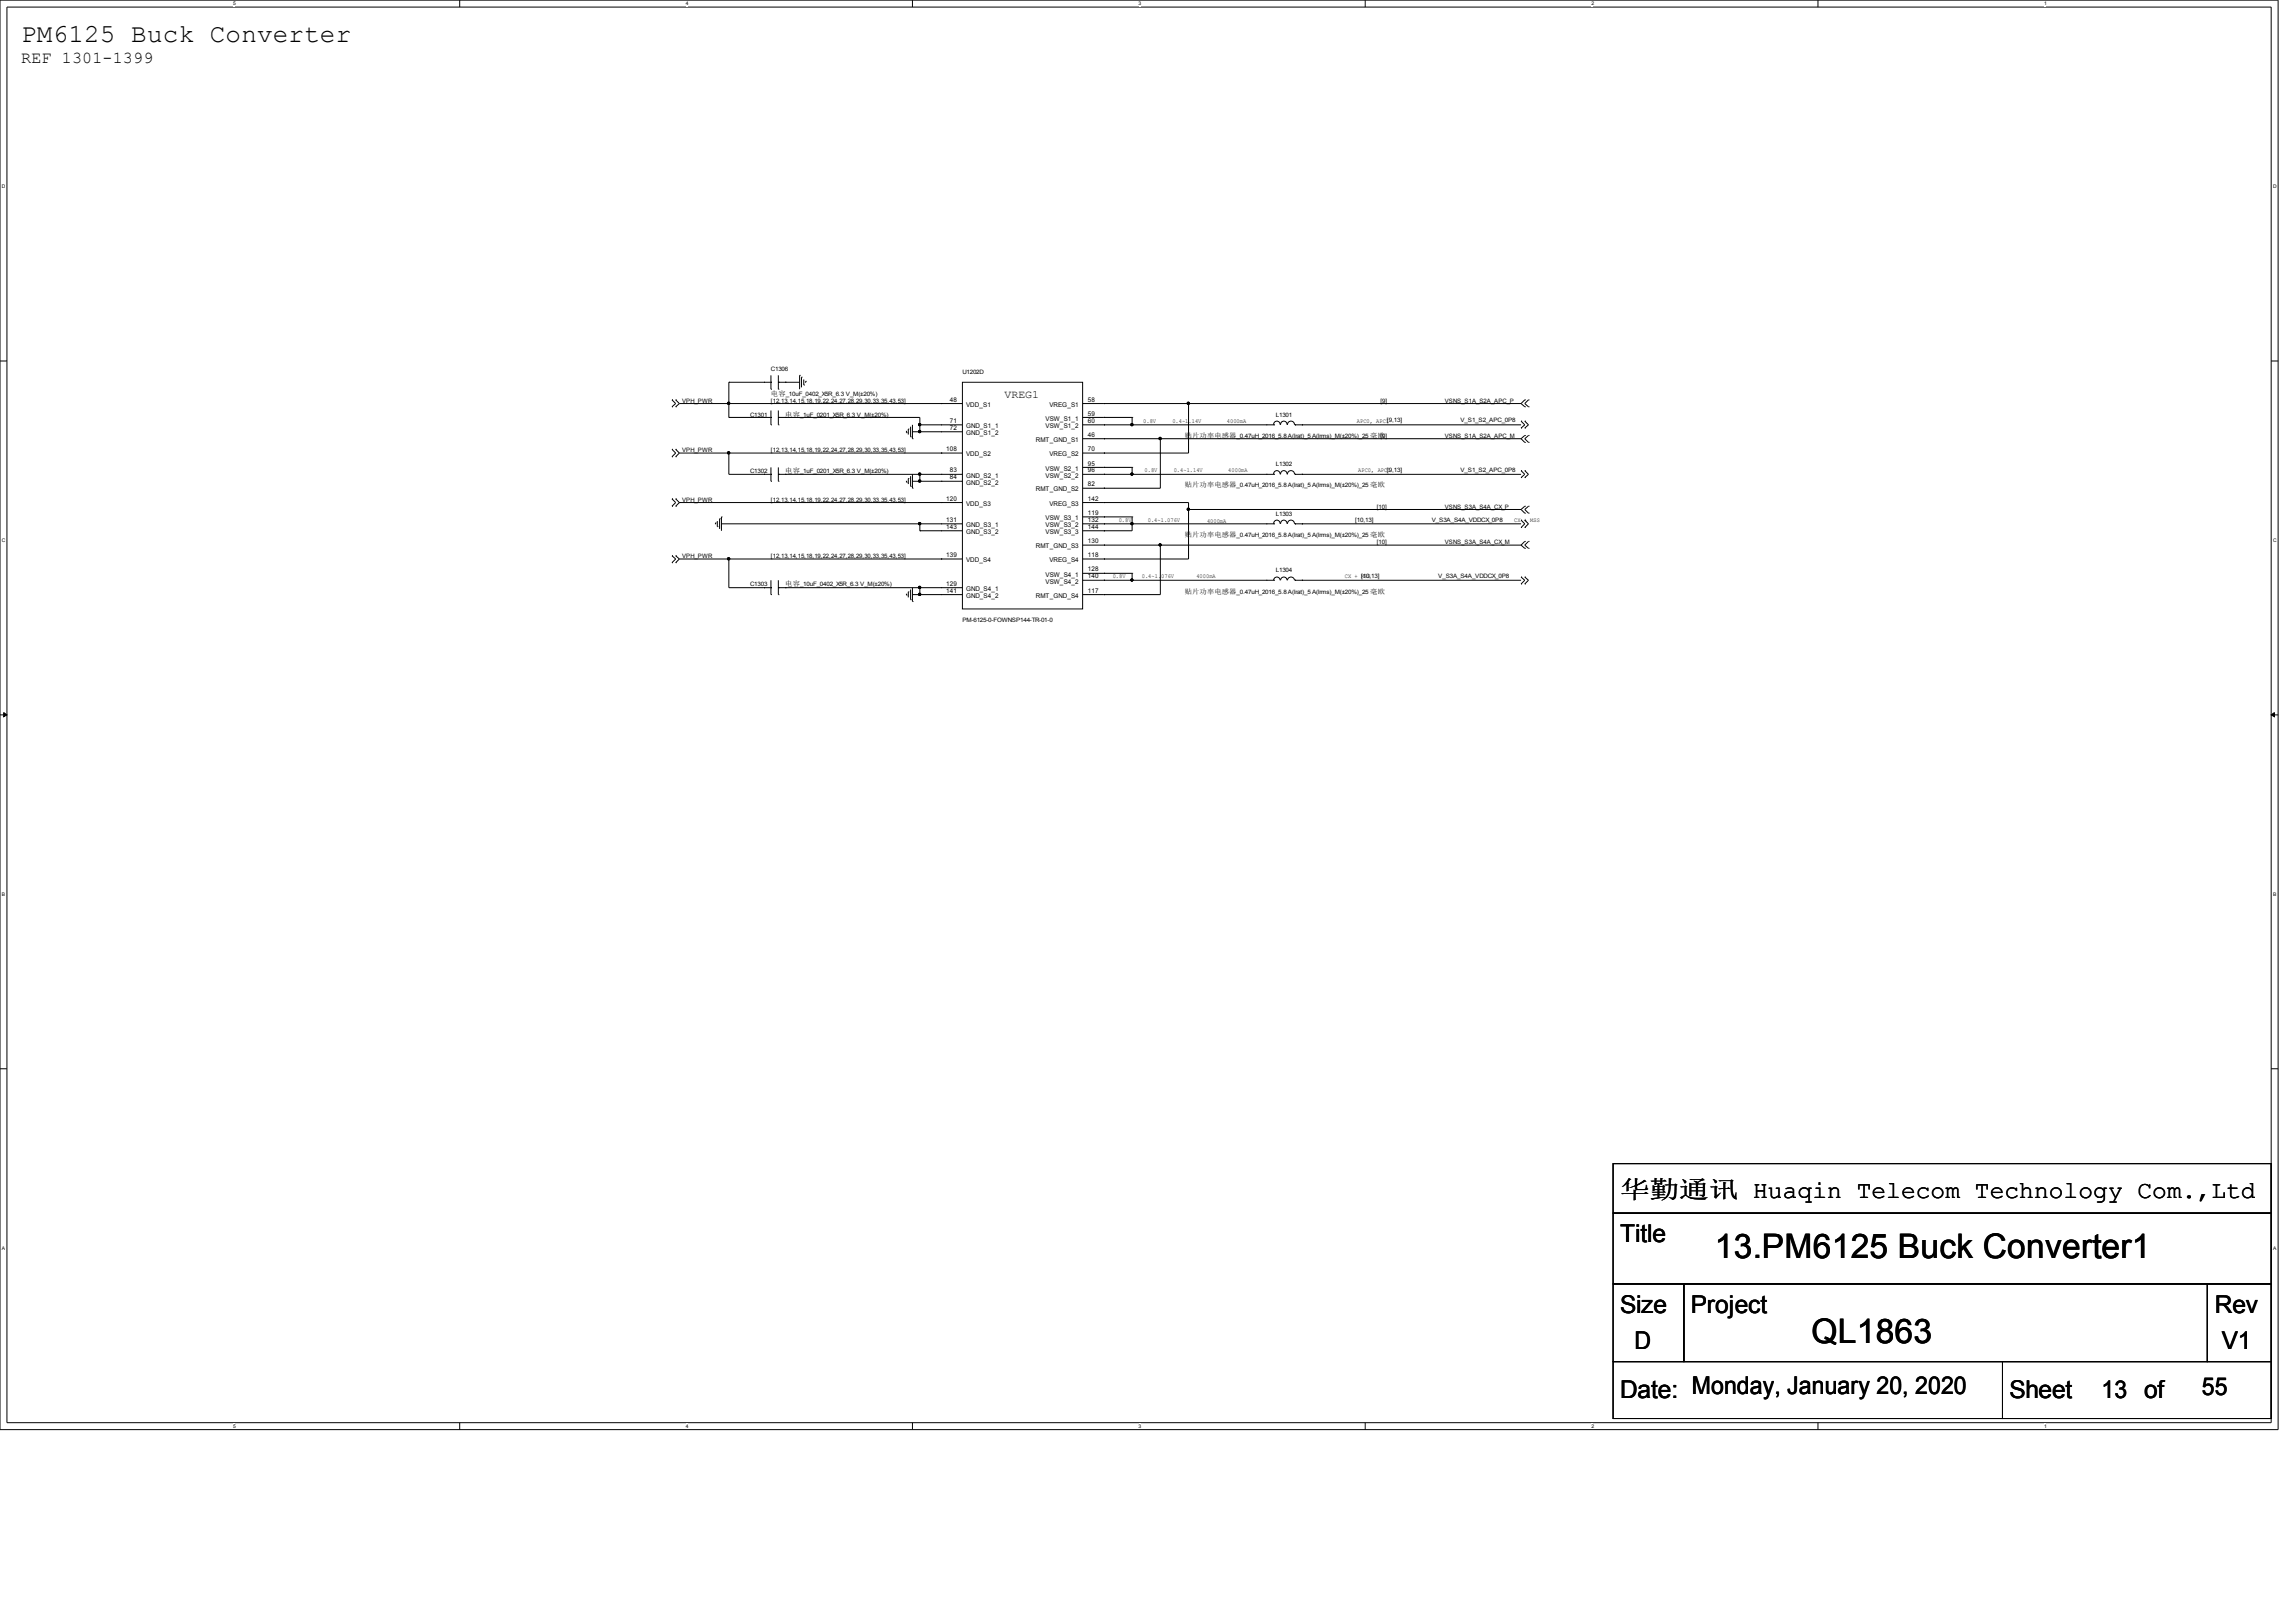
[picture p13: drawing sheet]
<svg xmlns="http://www.w3.org/2000/svg" width="420mm" height="297mm" viewBox="0 0 420 297" stroke-linecap="round" stroke-linejoin="round" font-family="sans-serif">
<defs><g id="words">
<g font-size="6.2">
<text x="313.9" y="230.3">13.PM6125 Buck Converter1</text>
<text x="331.6" y="245.7">QL1863</text>
</g>
<text font-size="4.7" x="3.9" y="7.7">PM6125 Buck Converter</text>
<g font-size="4.5">
<text x="296.6" y="219.2">华勤通讯 Huaqin Telecom Technology Com.,Ltd</text>
<text x="296.6" y="227.4">Title</text>
<text x="296.6" y="240.3">Size</text>
<text x="309.5" y="240.3">Project</text>
<text x="405.5" y="240.3">Rev</text>
<text x="299.2" y="246.8">D</text>
<text x="406.7" y="246.8">V1</text>
<text x="296.6" y="255.9">Date: Monday, January 20, 2020</text>
<text x="367.9" y="255.9">Sheet</text>
<text x="384.7" y="255.9">13 of</text>
<text x="403.1" y="255.4">55</text>
</g>
<text font-size="3" x="3.9" y="11.5">REF 1301-1399</text>
<text font-size="2" x="183.9" y="72.9">VREG1</text>
<g font-size="1.3">
<text x="141.1" y="72.5">电容</text>
<text x="143.8" y="76.2">电容</text>
<text x="216.9" y="80.1">贴片功率电感器</text>
<text x="250.9" y="80.1">毫欧</text>
<text x="143.8" y="86.6">电容</text>
<text x="216.9" y="89.2">贴片功率电感器</text>
<text x="250.9" y="89.2">毫欧</text>
<text x="216.9" y="98.2">贴片功率电感器</text>
<text x="250.9" y="98.2">毫欧</text>
<text x="143.8" y="107.3">电容</text>
<text x="216.9" y="108.7">贴片功率电感器</text>
<text x="250.9" y="108.7">毫欧</text>
</g>
<g font-size="1.2">
<text x="173.9" y="73.5">48</text>
<text x="173.9" y="77.4">71</text>
<text x="176.9" y="74.5">VDD_S1</text>
<text x="191.4" y="77">VSW_S1_1</text>
<text x="192.1" y="74.5">VREG_S1</text>
<text x="199.1" y="73.5">58</text>
<text x="199.1" y="76.1">59</text>
<text x="199.1" y="77.4">60</text>
<text x="173.2" y="82.6">108</text>
<text x="173.9" y="78.7">72</text>
<text x="176.9" y="78.3">GND_S1_1</text>
<text x="176.9" y="79.6">GND_S1_2</text>
<text x="176.9" y="83.5">VDD_S2</text>
<text x="189.7" y="80.9">RMT_GND_S1</text>
<text x="191.4" y="78.3">VSW_S1_2</text>
<text x="192.1" y="83.5">VREG_S2</text>
<text x="199.1" y="80">46</text>
<text x="199.1" y="82.6">70</text>
<text x="173.9" y="86.5">83</text>
<text x="173.9" y="87.7">84</text>
<text x="176.9" y="87.4">GND_S2_1</text>
<text x="176.9" y="88.7">GND_S2_2</text>
<text x="189.7" y="89.9">RMT_GND_S2</text>
<text x="191.4" y="86.1">VSW_S2_1</text>
<text x="191.4" y="87.4">VSW_S2_2</text>
<text x="199.1" y="85.2">95</text>
<text x="199.1" y="86.5">96</text>
<text x="199.1" y="89">82</text>
<text x="173.2" y="91.6">120</text>
<text x="173.2" y="95.5">131</text>
<text x="176.9" y="92.6">VDD_S3</text>
<text x="191.4" y="95.2">VSW_S3_1</text>
<text x="192.1" y="92.6">VREG_S3</text>
<text x="199.1" y="91.6">142</text>
<text x="199.1" y="94.3">119</text>
<text x="199.1" y="95.5">132</text>
<text x="173.2" y="96.8">143</text>
<text x="173.2" y="102">139</text>
<text x="176.9" y="96.5">GND_S3_1</text>
<text x="176.9" y="97.7">GND_S3_2</text>
<text x="189.7" y="100.4">RMT_GND_S3</text>
<text x="191.4" y="96.5">VSW_S3_2</text>
<text x="191.4" y="97.7">VSW_S3_3</text>
<text x="199.1" y="96.8">144</text>
<text x="199.1" y="99.4">130</text>
<text x="199.1" y="102">118</text>
<text x="173.2" y="107.2">129</text>
<text x="176.9" y="102.9">VDD_S4</text>
<text x="191.4" y="105.5">VSW_S4_1</text>
<text x="191.4" y="106.8">VSW_S4_2</text>
<text x="192.1" y="102.9">VREG_S4</text>
<text x="199.1" y="104.6">128</text>
<text x="199.1" y="105.9">140</text>
<text x="173.2" y="108.5">141</text>
<text x="176.9" y="108.1">GND_S4_1</text>
<text x="176.9" y="109.4">GND_S4_2</text>
<text x="189.7" y="109.4">RMT_GND_S4</text>
<text x="199.1" y="108.5">117</text>
</g>
<g font-size="1.1">
<text x="141.1" y="67.8">C1306</text>
<text x="176.2" y="68.4">U1202D</text>
<text x="124.9" y="73.7">VPH_PWR</text>
<text x="137.3" y="76.2">C1301</text>
<text x="141.1" y="73.7">[12,13,14,15,18,19,22,24,27,28,29,30,33,35,43,53]</text>
<text x="143.8" y="72.5">_10uF_0402_X5R_6.3 V_M(±20%)</text>
<text x="146.5" y="76.2">_1uF_0201_X5R_6.3 V_M(±20%)</text>
<text x="209.3" y="77.4">0.8V</text>
<text x="214.6" y="77.4">0.4~1.14V</text>
<text x="224.6" y="77.4">4000mA</text>
<text x="233.6" y="76.2">L1301</text>
<text x="248.4" y="77.4">APC0, APC1[9,13]</text>
<text x="252.7" y="73.7">[9]</text>
<text x="264.5" y="73.7">VSNS_S1A_S2A_APC_P</text>
<text x="267.4" y="77.2">V_S1_S2_APC_0P8</text>
<text x="124.9" y="82.7">VPH_PWR</text>
<text x="141.1" y="82.7">[12,13,14,15,18,19,22,24,27,28,29,30,33,35,43,53]</text>
<text x="226.4" y="80.1">_0.47uH_2016_5.8 A(lrat)_5 A(lrms)_M(±20%)_25</text>
<text x="252.7" y="80.1">[9]</text>
<text x="264.5" y="80.1">VSNS_S1A_S2A_APC_M</text>
<text x="137.3" y="86.6">C1302</text>
<text x="146.5" y="86.6">_1uF_0201_X5R_6.3 V_M(±20%)</text>
<text x="209.5" y="86.4">0.8V</text>
<text x="214.9" y="86.4">0.4~1.14V</text>
<text x="224.9" y="86.4">4000mA</text>
<text x="226.4" y="89.2">_0.47uH_2016_5.8 A(lrat)_5 A(lrms)_M(±20%)_25</text>
<text x="233.6" y="85.3">L1302</text>
<text x="248.7" y="86.4">APC0, APC1</text>
<text x="253.9" y="86.3">[9,13]</text>
<text x="267.4" y="86.3">V_S1_S2_APC_0P8</text>
<text x="124.9" y="91.8">VPH_PWR</text>
<text x="141.1" y="91.8">[12,13,14,15,18,19,22,24,27,28,29,30,33,35,43,53]</text>
<text x="204.8" y="95.6">0.8V</text>
<text x="210.1" y="95.6">0.4~1.076V</text>
<text x="221" y="95.7">4000mA</text>
<text x="233.6" y="94.3">L1303</text>
<text x="248.1" y="95.4">[10,13]</text>
<text x="252.1" y="93.1">[10]</text>
<text x="262.1" y="95.4">V_S3A_S4A_VDDCX_0P8</text>
<text x="264.5" y="93.1">VSNS_S3A_S4A_CX_P</text>
<text x="277.2" y="95.6">CX + MSS</text>
<text x="226.4" y="98.2">_0.47uH_2016_5.8 A(lrat)_5 A(lrms)_M(±20%)_25</text>
<text x="252.1" y="99.6">[10]</text>
<text x="264.5" y="99.6">VSNS_S3A_S4A_CX_M</text>
<text x="124.9" y="102.1">VPH_PWR</text>
<text x="137.3" y="107.3">C1303</text>
<text x="141.1" y="102.1">[12,13,14,15,18,19,22,24,27,28,29,30,33,35,43,53]</text>
<text x="146.5" y="107.3">_10uF_0402_X5R_6.3 V_M(±20%)</text>
<text x="203.7" y="105.8">0.8V</text>
<text x="209" y="105.8">0.4~1.076V</text>
<text x="219" y="105.8">4000mA</text>
<text x="233.6" y="104.8">L1304</text>
<text x="246.2" y="105.8">CX + MSS</text>
<text x="249.2" y="105.9">[10,13]</text>
<text x="263.3" y="105.9">V_S3A_S4A_VDDCX_0P8</text>
<text x="176.2" y="113.8">PM-6125-0-FOWNSP144-TR-01-0</text>
<text x="226.4" y="108.7">_0.47uH_2016_5.8 A(lrat)_5 A(lrms)_M(±20%)_25</text>
</g>
<g font-size=".9">
<text x="42.7" y="1">5</text>
<text x="125.6" y="1">4</text>
<text x="208.4" y="1">3</text>
<text x="291.3" y="1">2</text>
<text x="374.2" y="1">1</text>
<text x=".3" y="34.4">D</text>
<text x="416.1" y="34.4">D</text>
<text x=".3" y="99.2">C</text>
<text x="416.1" y="99.2">C</text>
<text x=".3" y="163.9">B</text>
<text x="416.1" y="163.9">B</text>
<text x=".3" y="228.7">A</text>
<text x="416.1" y="228.7">A</text>
<text x="42.7" y="261.3">5</text>
<text x="125.6" y="261.3">4</text>
<text x="208.4" y="261.3">3</text>
<text x="291.3" y="261.3">2</text>
<text x="374.2" y="261.3">1</text>
</g>
</g></defs>
<path d="M0 0h417.1v261.6h-417.1zM1.3 1.3h414.5v259.1h-414.5z" fill="none" stroke="#000" stroke-width=".18"/>
<g fill="#fff">
<path d="M42.7 .2h.3v.9h-.3z"/>
<path d="M42.7 260.5h.3v1h-.3z"/>
</g>
<path d="M84.2 0v1.3M84.2 260.4v1.2" fill="none" stroke="#000" stroke-width=".18"/>
<g fill="#fff">
<path d="M125.6 .2h.3v.9h-.3z"/>
<path d="M125.6 260.5h.3v1h-.3z"/>
</g>
<path d="M167 0v1.3M167 260.4v1.2" fill="none" stroke="#000" stroke-width=".18"/>
<g fill="#fff">
<path d="M208.4 .2h.4v.9h-.4z"/>
<path d="M208.4 260.5h.4v1h-.4z"/>
</g>
<path d="M249.9 0v1.3M249.9 260.4v1.2" fill="none" stroke="#000" stroke-width=".18"/>
<g fill="#fff">
<path d="M291.3 .2h.4v.9h-.4z"/>
<path d="M291.3 260.5h.4v1h-.4z"/>
</g>
<path d="M332.8 0v1.3M332.8 260.4v1.2" fill="none" stroke="#000" stroke-width=".18"/>
<g fill="#fff">
<path d="M374.2 .2h.4v.9h-.4z"/>
<path d="M374.2 260.5h.4v1h-.4z"/>
<path d="M.3 33.6h.5v1h-.5z"/>
<path d="M416.1 33.6h.5v1h-.5z"/>
<path d="M.3 98.4h.5v.9h-.5z"/>
<path d="M416.1 98.4h.5v.9h-.5z"/>
</g>
<path d="M0 66.1h1.3M415.8 66.1h1.3" fill="none" stroke="#000" stroke-width=".18"/>
<g fill="#fff">
<path d="M.3 163.2h.5v.9h-.5z"/>
<path d="M416.1 163.2h.5v.9h-.5z"/>
</g>
<path d="M0 130.8h1.3M415.8 130.8h1.3" fill="none" stroke="#000" stroke-width=".18"/>
<path d="M.7 130.4l.6 .4-.6 .4zM415.8 130.8l.6-.4v.8z" fill="#000" stroke="#000" stroke-width=".18"/>
<g fill="#fff">
<path d="M.3 228h.5v.9h-.5z"/>
<path d="M416.1 228h.5v.9h-.5z"/>
</g>
<g fill="none" stroke="#000" stroke-width=".18">
<path d="M123 74.5h.1M123 73.2h.1M123 73.2l.7 .7-.7 .6M123.7 73.2h.1M123.7 74.5h.1M123.7 73.2l.7 .7M124.4 73.9l-.7 .6M124.4 73.9h51.8M133.4 73.9h.1M133.4 76.4h.1M133.4 70h.1M133.4 76.4h7.7"/>
<path d="M133.4 70h7.7M133.4 70v6.4M139.9 76.4h.1M139.9 70h.1M141.1 76.4h.1M141.1 77.8h.1M141.1 70h.1M141.1 71.2h.1M141.1 68.7v2.5M141.1 75.1v2.7M142.5 77.8h.1M142.5 76.4h.1"/>
<path d="M142.5 71.2h.1M142.5 70h.1M142.5 68.7v2.5M142.5 75.1v2.7M142.5 76.4h25.9v2.6M142.5 70h3.9M143.8 76.4h.1M143.8 70h.1M146.4 68.7h.1M146.4 68.7v2.5M146.7 69h.1M146.7 69v1.9"/>
<path d="M147.2 70.5h.1M147.2 69.5v1M147.5 69.8h.1M147.5 69.8v.2M165.9 79.2h.1M165.9 78.9v.3M166.3 78.5h.1M166.3 78.5v1M166.7 80h.1M166.7 78.1v1.9M167 77.8v2.5M167 79h9.2"/>
<path d="M168.4 79h.1M168.4 77.8h.1M168.4 77.8h7.8M172.3 73.9h.1M172.3 77.8h.1M172.3 79h.1M176.2 70h22v41.4h-22zM198.2 76.4h9.1M198.2 73.9h80.3M198.2 77.8h35M202.1 73.9h.1M202.1 76.4h.1"/>
<path d="M202.1 77.8h.1M207.3 76.4h.1M207.3 77.8h.1M207.3 76.4v1.4M217.6 73.9h.1M217.6 73.9v9h-19.4M231.8 77.8h.1M233.2 77.8h.1M234.4 77.7a.59 .59 0 0 0-.6-.6 .59 .59 0 0 0-.6 .7M235.6 77.7a.59 .59 0 0 0-.6-.6 .59 .59 0 0 0-.6 .7M237 77.7a.63 .63 0 0 0-.7-.6 .63 .63 0 0 0-.6 .7M237.1 77.8h.1"/>
<path d="M237.1 77.8h41.4M238.3 77.8h.1M278.5 77.1h.1M278.5 78.3h.1M278.5 73.9l.6 .6M278.5 77.1l.6 .7-.6 .5M279.1 73.2h.1M279.1 74.5h.1M279.1 79.7h.1M279.1 77.1h.1M279.1 78.3h.1M279.1 73.2l-.6 .7"/>
<path d="M279.1 79.7l-.6 .6M279.1 77.1l.7 .7-.7 .5M279.8 74.5h.1M279.8 73.2h.1M279.8 79.7h.1M279.8 73.2l-.7 .7 .7 .6M279.8 79.7l-.7 .6 .7 .7M123 83.6h.1M123 82.2h.1M123 92.7h.1M123 91.3h.1M123 82.2l.7 .7-.7 .7"/>
<path d="M123 91.3l.7 .7-.7 .7M123.7 82.2h.1M123.7 83.6h.1M123.7 91.3h.1M123.7 92.7h.1M123.7 82.2l.7 .7M123.7 91.3l.7 .7M124.4 92h.1M124.4 82.9l-.7 .7M124.4 92l-.7 .7M124.4 82.9h51.8M124.4 92h51.8"/>
<path d="M131 95.7h.1M131 95.7v.3M131.3 96.4h.1M131.3 95.4v1M131.7 94.9h.1M131.7 94.9v1.9M132.1 94.6h.1M132.1 94.6v2.5M132.1 95.9h44.1M133.4 82.9h.1M133.4 82.9v3.9h7.7M139.9 86.8h.1"/>
<path d="M141.1 86.8h.1M141.1 88.1h.1M141.1 85.5v2.6M142.5 88.1h.1M142.5 86.8h.1M142.5 85.5v2.6M142.5 86.8h33.7M143.8 86.8h.1M165.9 88.3h.1M165.9 88v.3M166.3 87.6h.1M166.3 87.6v1"/>
<path d="M166.7 89h.1M166.7 87.2v1.8M167 80.3h.1M167 89.4h.1M167 86.8v2.6M167 88.1h9.2M168.4 86.8h.1M168.4 88.1h.1M168.4 95.9h.1M168.4 97.1h.1M168.4 97.1h7.8M168.4 86.8v1.3"/>
<path d="M168.4 95.9v1.2M172.3 82.9h.1M172.3 86.8h.1M172.3 88.1h.1M172.3 92h.1M172.3 95.9h.1M172.3 97.1h.1M198.2 95.9h35M198.2 86.8h35M198.2 92h19.4v10.3h-19.4M198.2 80.3h80.3M198.2 85.5h9.1"/>
<path d="M198.2 94.6h9.1M198.2 99.8h80.3M202.1 80.3h.1M202.1 82.9h.1M202.1 85.5h.1M202.1 86.8h.1M202.1 89.4h.1M202.1 92h.1M202.1 94.6h.1M202.1 95.9h.1M202.1 97.1h.1M202.1 99.8h.1"/>
<path d="M207.3 85.5h.1M207.3 86.8h.1M207.3 94.6h.1M207.3 95.9h.1M207.3 94.6v2.5h-9.1M207.3 85.5v1.3M212.4 80.3h.1M212.4 99.8h.1M212.4 99.8v9h-14.2M212.4 80.3v9.1h-14.2M217.6 93.2h.1M217.6 93.2h60.9"/>
<path d="M231.8 95.9h.1M231.8 86.8h.1M233.2 95.9h.1M233.2 86.8h.1M234.4 86.8a.59 .59 0 0 0-.6-.7 .59 .59 0 0 0-.6 .7M234.4 95.9a.6 .6 0 0 0-.6-.7 .6 .6 0 0 0-.6 .7M235.6 86.8a.59 .59 0 0 0-.6-.7 .59 .59 0 0 0-.6 .7M235.6 95.9a.6 .6 0 0 0-.6-.7 .6 .6 0 0 0-.6 .7M237 86.8a.63 .63 0 0 0-.7-.7 .63 .63 0 0 0-.6 .7M237 95.9a.64 .64 0 0 0-.7-.7 .64 .64 0 0 0-.6 .7M237.1 95.9h.1M237.1 86.8h.1"/>
<path d="M237.1 95.9h41.4M237.1 86.8h41.4M238.3 95.9h.1M238.3 86.8h.1M278.5 86.1h.1M278.5 87.4h.1M278.5 95.2h.1M278.5 96.5h.1M278.5 80.3l.6 .7M278.5 93.2l.6 .7M278.5 99.8l.6 .6M278.5 86.1l.6 .7-.6 .6"/>
<path d="M278.5 95.2l.6 .7-.6 .6M279.1 81h.1M279.1 92.7h.1M279.1 93.9h.1M279.1 99.1h.1M279.1 86.1h.1M279.1 87.4h.1M279.1 95.2h.1M279.1 96.5h.1M279.1 92.7l-.6 .5M279.1 99.1l-.6 .7M279.1 86.1l.7 .7-.7 .6"/>
<path d="M279.1 95.2l.7 .7-.7 .6M279.8 81h.1M279.8 93.9h.1M279.8 92.7h.1M279.8 99.1h.1M279.8 92.7l-.7 .5 .7 .7M279.8 99.1l-.7 .7 .7 .6M123 103h.1M123 101.7h.1M123 101.7l.7 .6-.7 .7M123.7 101.7h.1M123.7 103h.1"/>
<path d="M123.7 101.7l.7 .6M124.4 102.3l-.7 .7M124.4 102.3h51.8M133.4 102.3h.1M133.4 102.3v5.3h7.7M139.9 107.6h.1M141.1 107.6h.1M141.1 108.8h.1M141.1 106.2v2.6M142.5 108.8h.1M142.5 107.6h.1M142.5 106.2v2.6"/>
<path d="M142.5 107.6h33.7M143.8 107.6h.1M165.9 108.9h.1M165.9 108.7v.2M166.3 108.3h.1M166.3 108.3v1M166.7 109.8h.1M166.7 107.9v1.9M167 110.1h.1M167 107.6v2.5M167 108.8h9.2M168.4 108.8h.1"/>
<path d="M168.4 107.6h.1M168.4 107.6v1.2M172.3 102.3h.1M172.3 107.6h.1M172.3 108.8h.1M198.2 106.2h35M198.2 104.9h9.1M202.1 102.3h.1M202.1 104.9h.1M202.1 106.2h.1M202.1 108.8h.1M207.3 104.9h.1"/>
<path d="M207.3 106.2h.1M207.3 104.9v1.3M231.8 106.2h.1M233.2 106.2h.1M233.2 106.2a.59 .59 0 0 1 .6-.6 .59 .59 0 0 1 .6 .6M234.4 106.2a.59 .59 0 0 1 .6-.6 .59 .59 0 0 1 .6 .6M235.7 106.2a.64 .64 0 0 1 .6-.6 .64 .64 0 0 1 .7 .6M237.1 106.2h.1M237.1 106.2h41.4M238.3 106.2h.1M278.5 105.6h.1M278.5 106.9h.1"/>
<path d="M278.5 105.6l.6 .6-.6 .7M279.1 100.4h.1M279.1 105.6h.1M279.1 106.9h.1M279.1 105.6l.7 .6-.7 .7M279.8 100.4h.1M0 195.6h1.3M415.8 195.6h1.3M295.3 213h120.5v9h-120.5zM295.3 222h120.5v13h-120.5zM295.3 235h13v14.2h-13zM308.3 235h95.8v14.2h-95.8z"/>
<path d="M404.1 235h11.7v14.2h-11.7zM295.3 249.2h71.3v10.4h-71.3zM366.6 249.2h49.2v10.4h-49.2z"/>
</g>
<g fill="#000" stroke="#000" stroke-width=".18">
<circle cx="133.4" cy="73.8" r=".21"/>
<circle cx="168.4" cy="77.7" r=".21"/>
<circle cx="168.4" cy="79" r=".21"/>
<circle cx="207.2" cy="77.7" r=".21"/>
<circle cx="217.6" cy="73.8" r=".21"/>
<circle cx="133.4" cy="82.9" r=".21"/>
<circle cx="168.4" cy="95.8" r=".21"/>
<circle cx="168.4" cy="86.8" r=".21"/>
<circle cx="168.4" cy="88" r=".21"/>
<circle cx="207.2" cy="86.8" r=".21"/>
<circle cx="207.2" cy="95.8" r=".21"/>
<circle cx="212.4" cy="99.7" r=".21"/>
<circle cx="212.4" cy="80.3" r=".21"/>
<circle cx="217.6" cy="93.2" r=".21"/>
<circle cx="133.4" cy="102.3" r=".21"/>
<circle cx="168.4" cy="107.5" r=".21"/>
<circle cx="168.4" cy="108.8" r=".21"/>
<circle cx="207.2" cy="106.2" r=".21"/>
</g>
<use href="#words"/>
</svg>
